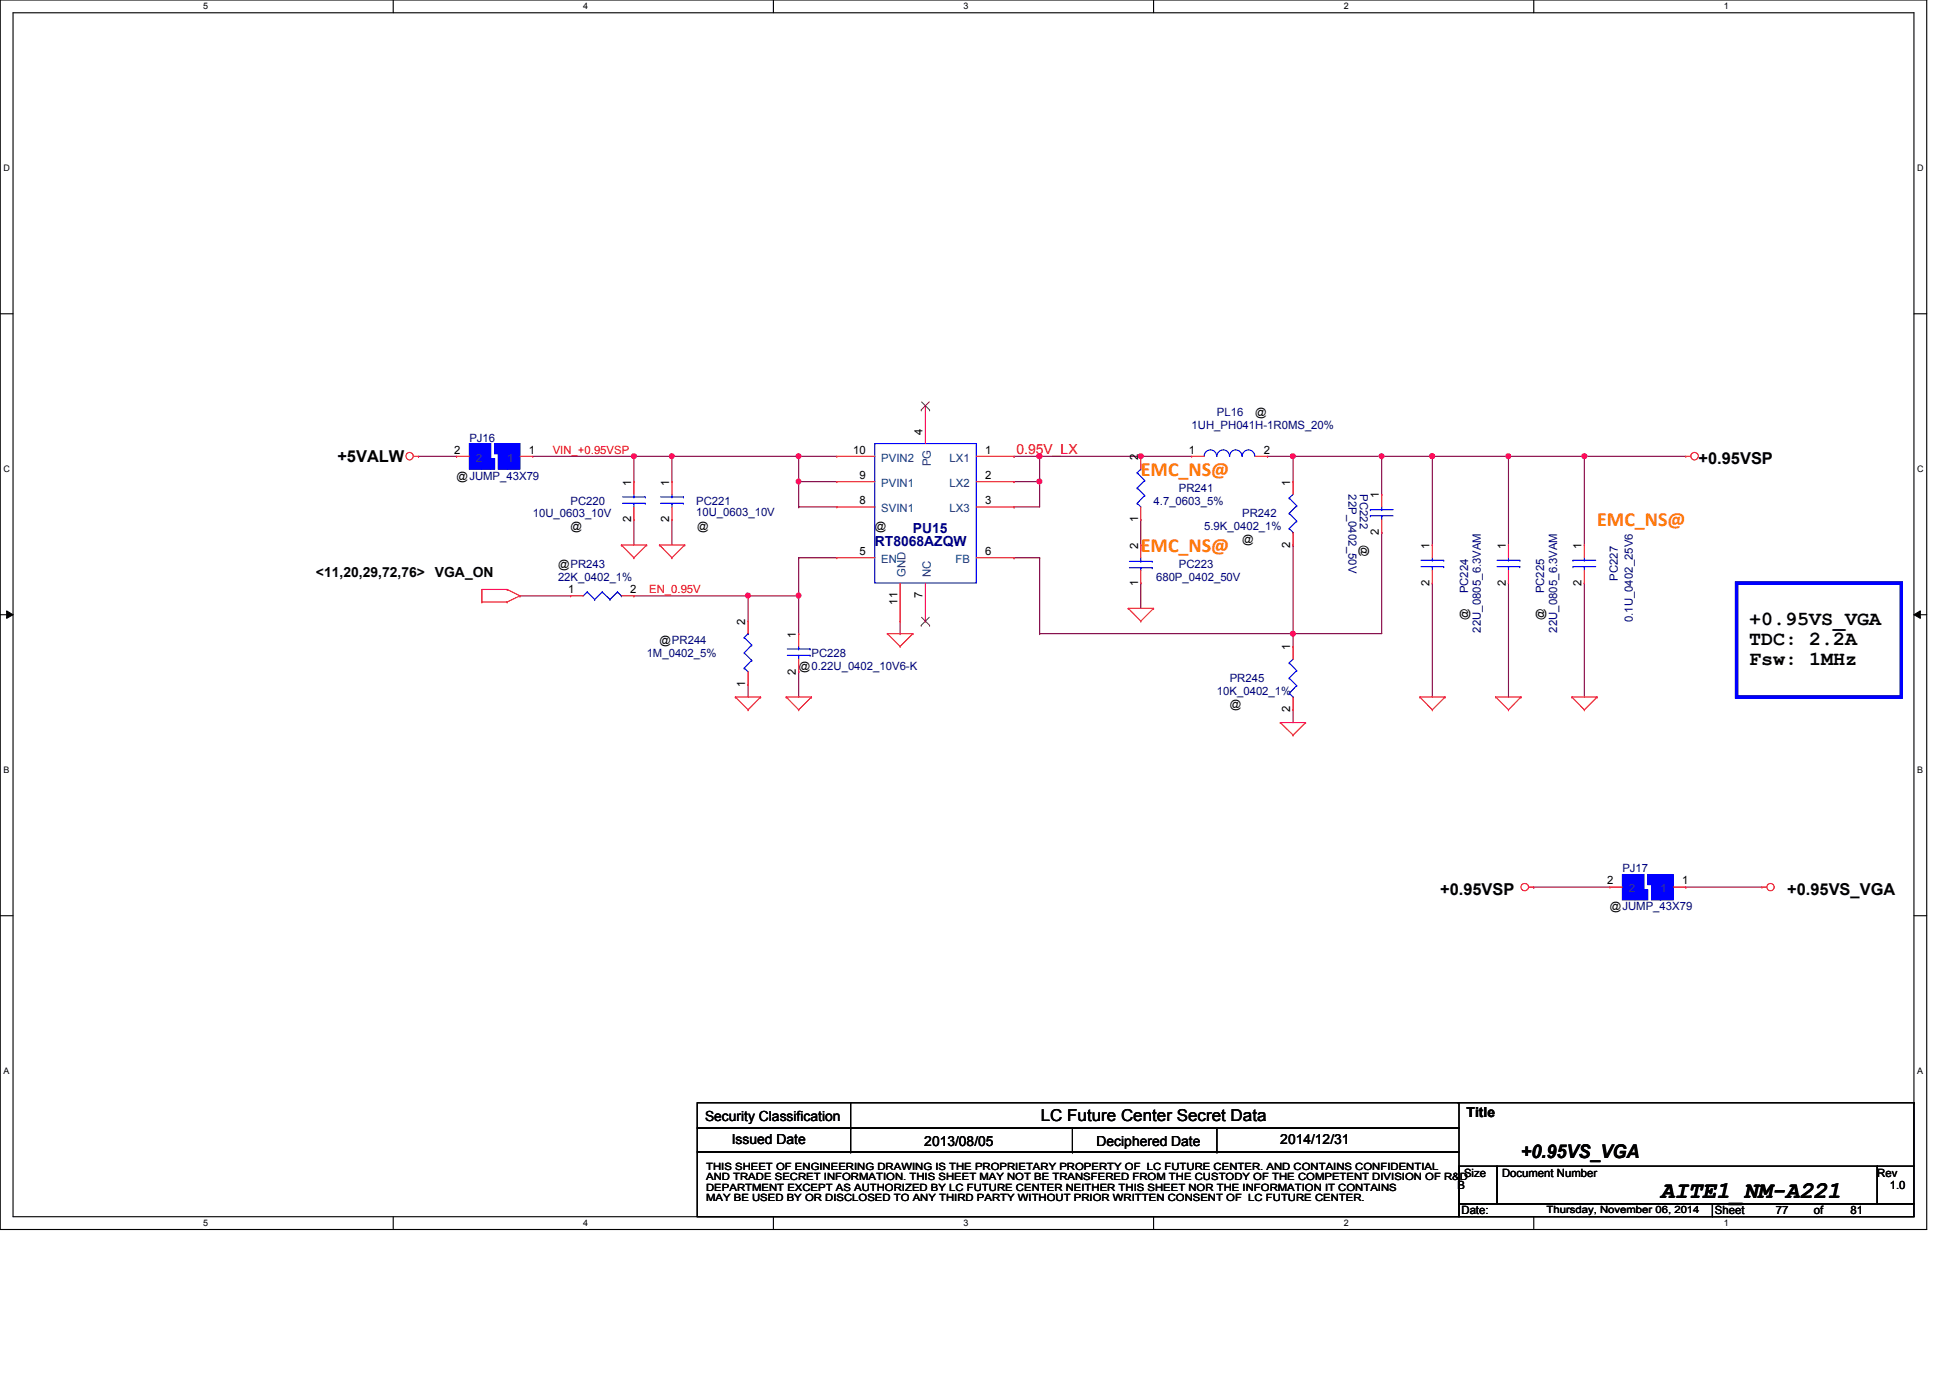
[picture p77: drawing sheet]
<svg xmlns="http://www.w3.org/2000/svg" width="297mm" height="210mm" viewBox="0 0 297 210" stroke-linecap="round" stroke-linejoin="round" font-family="sans-serif">
<defs><g id="words">
<text font-size="3.6" x="252.9" y="182.5">AITE1_NM-A221</text>
<g font-size="3" fill="#ff8000">
<text x="173.8" y="72.4">EMC_NS@</text>
<text x="243.3" y="80.1">EMC_NS@</text>
<text x="173.8" y="84">EMC_NS@</text>
</g>
<g font-size="3">
<text x="266.4" y="95.2">+0.95VS_VGA</text>
<text x="266.4" y="98.3">TDC: 2.2A</text>
<text x="266.4" y="101.3">Fsw: 1MHz</text>
</g>
<text font-size="2.9" x="231.7" y="176.4">+0.95VS_VGA</text>
<g font-size="2.5">
<text x="51.4" y="70.3">+5VALW</text>
<text x="258.7" y="70.7">+0.95VSP</text>
<text x="219.4" y="136.3">+0.95VSP</text>
<text x="272.2" y="136.3">+0.95VS_VGA</text>
<text x="158.5" y="170.8">LC Future Center Secret Data</text>
</g>
<text font-size="2.1" fill="#f00" x="154.9" y="69.1">0.95V_LX</text>
<g font-size="2.1" fill="#000080">
<text x="133.3" y="83.1">RT8068AZQW</text>
<text x="139.1" y="81.2">PU15</text>
</g>
<g font-size="2.1">
<text x="48.1" y="87.9">&lt;11,20,29,72,76&gt;</text>
<text x="66.2" y="87.9">VGA_ON</text>
<text x="107.4" y="170.7">Security Classification</text>
<text x="223.4" y="170.1">Title</text>
<text x="111.5" y="174.3">Issued Date</text>
<text x="140.8" y="174.5">2013/08/05</text>
<text x="167" y="174.5">Deciphered Date</text>
<text x="195" y="174.3">2014/12/31</text>
</g>
<g font-size="1.7" fill="#000080">
<text x="181.5" y="65.3">1UH_PH041H-1R0MS_20%</text>
<text x="185.4" y="63.4">PL16</text>
<text x="71.5" y="67.3">PJ16</text>
<text x="86.9" y="76.9">PC220</text>
<text x="106" y="76.9">PC221</text>
<text x="175.7" y="76.9">4.7_0603_5%</text>
<text x="179.6" y="75">PR241</text>
<text x="205.4" y="75.3" transform="rotate(90 205.4 75.3)">22P_0402_50V</text>
<text x="207.1" y="75.3" transform="rotate(90 207.1 75.3)">PC222</text>
<text x="81.1" y="78.8">10U_0603_10V</text>
<text x="106" y="78.7">10U_0603_10V</text>
<text x="183.4" y="80.8">5.9K_0402_1%</text>
<text x="189.2" y="78.8">PR242</text>
<text x="85" y="88.5">22K_0402_1%</text>
<text x="176.1" y="88.5">680P_0402_50V</text>
<text x="179.6" y="86.6">PC223</text>
<text x="246.4" y="88.4" transform="rotate(-90 246.4 88.4)">PC227</text>
<text x="223.6" y="90.3" transform="rotate(-90 223.6 90.3)">PC224</text>
<text x="235.2" y="90.3" transform="rotate(-90 235.2 90.3)">PC225</text>
<text x="248.7" y="94.8" transform="rotate(-90 248.7 94.8)">0.1U_0402_25V6</text>
<text x="98.5" y="100.1">1M_0402_5%</text>
<text x="123.6" y="100.1">PC228</text>
<text x="225.6" y="96.4" transform="rotate(-90 225.6 96.4)">22U_0805_6.3VAM</text>
<text x="237.2" y="96.4" transform="rotate(-90 237.2 96.4)">22U_0805_6.3VAM</text>
<text x="185.4" y="105.9">10K_0402_1%</text>
<text x="187.3" y="103.9">PR245</text>
<text x="247.1" y="132.9">PJ17</text>
</g>
<g font-size="1.7">
<text x="191.2" y="63.4">@</text>
<text x="69.2" y="69.1">2</text>
<text x="80.6" y="69.1">1</text>
<text x="130" y="69.1">10</text>
<text x="140.5" y="66.2" transform="rotate(-90 140.5 66.2)">4</text>
<text x="150.1" y="69.1">1</text>
<text x="173.4" y="70.1" transform="rotate(-90 173.4 70.1)">2</text>
<text x="181.1" y="69.1">1</text>
<text x="192.5" y="69.1">2</text>
<text x="69.6" y="73.1">@JUMP_43X79</text>
<text x="96.1" y="74" transform="rotate(-90 96.1 74)">1</text>
<text x="101.9" y="74" transform="rotate(-90 101.9 74)">1</text>
<text x="130.9" y="72.9">9</text>
<text x="130.9" y="76.8">8</text>
<text x="150.1" y="76.8">3</text>
<text x="150.1" y="72.9">2</text>
<text x="196.6" y="74" transform="rotate(-90 196.6 74)">1</text>
<text x="210.1" y="75.9" transform="rotate(-90 210.1 75.9)">1</text>
<text x="86.9" y="80.8">@</text>
<text x="96.1" y="79.5" transform="rotate(-90 96.1 79.5)">2</text>
<text x="101.9" y="79.5" transform="rotate(-90 101.9 79.5)">2</text>
<text x="106.2" y="80.8">@</text>
<text x="133.3" y="80.8">@</text>
<text x="173.4" y="83.6" transform="rotate(-90 173.4 83.6)">2</text>
<text x="173.4" y="79.5" transform="rotate(-90 173.4 79.5)">1</text>
<text x="189.2" y="82.7">@</text>
<text x="196.6" y="83.4" transform="rotate(-90 196.6 83.4)">2</text>
<text x="207.3" y="83" transform="rotate(90 207.3 83)">@</text>
<text x="210.1" y="81.5" transform="rotate(-90 210.1 81.5)">2</text>
<text x="217.8" y="83.6" transform="rotate(-90 217.8 83.6)">1</text>
<text x="229.4" y="83.6" transform="rotate(-90 229.4 83.6)">1</text>
<text x="240.9" y="83.6" transform="rotate(-90 240.9 83.6)">1</text>
<text x="85" y="86.6">@PR243</text>
<text x="130.9" y="84.5">5</text>
<text x="150.1" y="84.5">6</text>
<text x="173.4" y="89.2" transform="rotate(-90 173.4 89.2)">1</text>
<text x="217.8" y="89.2" transform="rotate(-90 217.8 89.2)">2</text>
<text x="229.4" y="89.2" transform="rotate(-90 229.4 89.2)">2</text>
<text x="240.9" y="89.2" transform="rotate(-90 240.9 89.2)">2</text>
<text x="86.5" y="90.3">1</text>
<text x="96" y="90.3">2</text>
<text x="113.5" y="95.2" transform="rotate(-90 113.5 95.2)">2</text>
<text x="136.7" y="92.1" transform="rotate(-90 136.7 92.1)">11</text>
<text x="140.5" y="91.1" transform="rotate(-90 140.5 91.1)">7</text>
<text x="223.6" y="94.4" transform="rotate(-90 223.6 94.4)">@</text>
<text x="235.2" y="94.4" transform="rotate(-90 235.2 94.4)">@</text>
<text x="100.5" y="98.1">@PR244</text>
<text x="121.2" y="97.1" transform="rotate(-90 121.2 97.1)">1</text>
<text x="196.6" y="99.1" transform="rotate(-90 196.6 99.1)">1</text>
<text x="113.5" y="104.6" transform="rotate(-90 113.5 104.6)">1</text>
<text x="121.2" y="102.7" transform="rotate(-90 121.2 102.7)">2</text>
<text x="121.7" y="102">@0.22U_0402_10V6-K</text>
<text x="187.3" y="107.8">@</text>
<text x="196.6" y="108.5" transform="rotate(-90 196.6 108.5)">2</text>
<text x="244.8" y="134.7">2</text>
<text x="256.2" y="134.7">1</text>
<text x="245.2" y="138.7">@JUMP_43X79</text>
<text x="223" y="179.2">Size</text>
<text x="228.8" y="179.2">Document Number</text>
<text x="286" y="179.2">Rev</text>
<text x="222" y="181.1">B</text>
<text x="222.6" y="185">Date:</text>
<text x="261.2" y="185">Sheet</text>
<text x="270.5" y="185">77</text>
<text x="276.3" y="185">of</text>
<text x="281.9" y="185">81</text>
<text x="287.9" y="181.1">1.0</text>
</g>
<g font-size="1.7" fill="#004080">
<text x="72.5" y="70.3">2</text>
<text x="77.3" y="70.3">1</text>
<text x="134.2" y="70.3">PVIN2</text>
<text x="141.8" y="71" transform="rotate(-90 141.8 71)">PG</text>
<text x="144.6" y="70.3">LX1</text>
<text x="134.2" y="74.2">PVIN1</text>
<text x="144.6" y="74.2">LX2</text>
<text x="134.2" y="78">SVIN1</text>
<text x="144.6" y="78">LX3</text>
<text x="134.2" y="85.8">EN</text>
<text x="137.9" y="87.8" transform="rotate(-90 137.9 87.8)">GND</text>
<text x="141.8" y="87.8" transform="rotate(-90 141.8 87.8)">NC</text>
<text x="145.5" y="85.8">FB</text>
<text x="248.1" y="135.9">2</text>
<text x="252.9" y="135.9">1</text>
</g>
<g font-size="1.7" fill="#f00">
<text x="84.2" y="69.1">VIN_+0.95VSP</text>
<text x="98.9" y="90.4">EN_0.95V</text>
</g>
<g font-size="1.5">
<text x="107.6" y="178.2">THIS SHEET OF ENGINEERING DRAWING IS THE PROPRIETARY PROPERTY OF LC FUTURE CENTER. AND CONTAINS CONFIDENTIAL</text>
<text x="107.6" y="179.8">AND TRADE SECRET INFORMATION. THIS SHEET MAY NOT BE TRANSFERED FROM THE CUSTODY OF THE COMPETENT DIVISION OF R&amp;D</text>
<text x="107.6" y="181.4">DEPARTMENT EXCEPT AS AUTHORIZED BY LC FUTURE CENTER NEITHER THIS SHEET NOR THE INFORMATION IT CONTAINS</text>
<text x="107.6" y="182.9">MAY BE USED BY OR DISCLOSED TO ANY THIRD PARTY WITHOUT PRIOR WRITTEN CONSENT OF LC FUTURE CENTER.</text>
<text x="235.6" y="184.8">Thursday, November 06, 2014</text>
</g>
<g font-size="1.4">
<text x="30.9" y="1.4">5</text>
<text x="88.9" y="1.4">4</text>
<text x="146.8" y="1.4">3</text>
<text x="204.7" y="1.4">2</text>
<text x="262.6" y="1.4">1</text>
<text x=".5" y="26.1">D</text>
<text x="292.1" y="26.1">D</text>
<text x=".5" y="71.9">C</text>
<text x="292.1" y="71.9">C</text>
<text x=".5" y="117.8">B</text>
<text x="292.1" y="117.8">B</text>
<text x=".5" y="163.6">A</text>
<text x="292.1" y="163.6">A</text>
<text x="30.9" y="186.8">5</text>
<text x="88.9" y="186.8">4</text>
<text x="146.8" y="186.8">3</text>
<text x="204.7" y="186.8">2</text>
<text x="262.6" y="186.8">1</text>
</g>
</g></defs>
<path d="M0 0h293.5v187.3h-293.5zM2 1.9h289.5v183.4h-289.5z" fill="none" stroke="#000" stroke-width=".17"/>
<g fill="#fff">
<path d="M30.9 .2h.8v1.5h-.8z"/>
<path d="M30.9 185.5h.8v1.6h-.8z"/>
</g>
<path d="M59.9 0v1.9M59.9 185.3v2" fill="none" stroke="#000" stroke-width=".17"/>
<g fill="#fff">
<path d="M88.9 .2h.7v1.5h-.7z"/>
<path d="M88.9 185.5h.7v1.6h-.7z"/>
</g>
<path d="M117.8 0v1.9M117.8 185.3v2" fill="none" stroke="#000" stroke-width=".17"/>
<g fill="#fff">
<path d="M146.8 .2h.7v1.5h-.7z"/>
<path d="M146.8 185.5h.7v1.6h-.7z"/>
</g>
<path d="M175.7 0v1.9M175.7 185.3v2" fill="none" stroke="#000" stroke-width=".17"/>
<g fill="#fff">
<path d="M204.7 .2h.7v1.5h-.7z"/>
<path d="M204.7 185.5h.7v1.6h-.7z"/>
</g>
<path d="M233.6 0v1.9M233.6 185.3v2" fill="none" stroke="#000" stroke-width=".17"/>
<g fill="#fff">
<path d="M262.6 .2h.8v1.5h-.8z"/>
<path d="M262.6 185.5h.8v1.6h-.8z"/>
<path d="M.5 24.8h1v1.6h-1z"/>
<path d="M292.1 24.8h.9v1.6h-.9z"/>
<path d="M.5 70.7h1v1.5h-1z"/>
<path d="M292.1 70.7h.9v1.5h-.9z"/>
</g>
<path d="M0 47.8h2M291.5 47.8h2" fill="none" stroke="#000" stroke-width=".17"/>
<g fill="#fff">
<path d="M.5 116.5h.9v1.6h-.9z"/>
<path d="M292.1 116.5h.8v1.6h-.8z"/>
</g>
<path d="M0 93.6h2M291.5 93.6h2" fill="none" stroke="#000" stroke-width=".17"/>
<path d="M1 93l1 .6-1 .6zM291.5 93.6l1-.6v1.2z" fill="#000"/>
<path d="M1 93l1 .6-1 .6zM291.5 93.6l1-.6v1.2z" fill="none" stroke="#000" stroke-width=".15"/>
<g fill="#fff">
<path d="M.5 162.4h.9v1.5h-.9z"/>
<path d="M292.1 162.4h.8v1.5h-.8z"/>
</g>
<path d="M0 139.5h2M291.5 139.5h2" fill="none" stroke="#000" stroke-width=".17"/>
<path d="M264.5 88.8h25.1v17.4h-25.1z" fill="none" stroke="#00f" stroke-width=".55"/>
<path d="M154.5 77.2h.1M158.4 73.4h.1M158.4 73.4v3.8h-3.9" fill="none" stroke="#800040" stroke-width=".17"/>
<circle cx="158.3" cy="73.3" r=".37" fill="#f0f"/>
<circle cx="158.3" cy="73.3" r=".37" fill="none" stroke="#f0f" stroke-width=".17"/>
<path d="M197 83h.1M197 83v13.5M197 108.1h.1M197 108.1v2" fill="none" stroke="#800040" stroke-width=".17"/>
<circle cx="196.9" cy="96.5" r=".38" fill="#f0f"/>
<circle cx="196.9" cy="96.5" r=".38" fill="none" stroke="#f0f" stroke-width=".17"/>
<path d="M121.7 77.2h.1M121.7 77.2h5.8M197 69.5h.1M197 69.5h13.5M154.5 85h.1M154.5 85h3.9M158.4 85h.1M158.4 85v11.5" fill="none" stroke="#800040" stroke-width=".17"/>
<circle cx="196.9" cy="69.5" r=".37" fill="#f0f"/>
<circle cx="196.9" cy="69.5" r=".37" fill="none" stroke="#f0f" stroke-width=".17"/>
<path d="M121.7 69.5h.1M121.7 69.5v3.9M193.1 69.5h.1M193.1 69.5h3.9M210.5 69.5h.1M210.5 69.5v5.8M210.5 69.5h7.7M197 96.5h.1M197 96.5h13.5" fill="none" stroke="#800040" stroke-width=".17"/>
<circle cx="218.2" cy="69.5" r=".37" fill="#f0f"/>
<circle cx="218.2" cy="69.5" r=".37" fill="none" stroke="#f0f" stroke-width=".17"/>
<circle cx="210.4" cy="69.5" r=".37" fill="#f0f"/>
<circle cx="210.4" cy="69.5" r=".37" fill="none" stroke="#f0f" stroke-width=".17"/>
<path d="M121.7 73.4h.1M121.7 73.4v3.8M154.5 73.4h.1M154.5 69.5h.1M154.5 73.4h3.9M154.5 69.5h3.9M210.5 81.1h.1M210.5 81.1v15.4" fill="none" stroke="#800040" stroke-width=".17"/>
<circle cx="121.6" cy="73.3" r=".37" fill="#f0f"/>
<circle cx="121.6" cy="73.3" r=".37" fill="none" stroke="#f0f" stroke-width=".17"/>
<path d="M121.7 73.4h.1M121.7 73.4h5.8M173.8 69.5h.1M173.8 69.5h7.7M197 69.5h.1M197 69.5v3.9" fill="none" stroke="#800040" stroke-width=".17"/>
<circle cx="173.8" cy="69.5" r=".37" fill="#f0f"/>
<circle cx="173.8" cy="69.5" r=".37" fill="none" stroke="#f0f" stroke-width=".17"/>
<path d="M158.4 69.5h.1M158.4 69.5v3.9" fill="none" stroke="#800040" stroke-width=".17"/>
<circle cx="158.3" cy="69.5" r=".37" fill="#f0f"/>
<circle cx="158.3" cy="69.5" r=".37" fill="none" stroke="#f0f" stroke-width=".17"/>
<path d="M218.2 69.5h.1M218.2 69.5v13.5M218.2 88.8h.1M218.2 88.8v17.4M229.8 88.8h.1M229.8 88.8v17.4" fill="none" stroke="#800040" stroke-width=".17"/>
<circle cx="218.2" cy="69.5" r=".37" fill="#f0f"/>
<circle cx="218.2" cy="69.5" r=".37" fill="none" stroke="#f0f" stroke-width=".17"/>
<path d="M114 90.8h.1M121.7 85h.1M121.7 85v5.8h-7.7" fill="none" stroke="#800040" stroke-width=".17"/>
<circle cx="121.6" cy="90.7" r=".38" fill="#f0f"/>
<circle cx="121.6" cy="90.7" r=".38" fill="none" stroke="#f0f" stroke-width=".17"/>
<path d="M218.2 69.5h.1M218.2 69.5h11.6" fill="none" stroke="#800040" stroke-width=".17"/>
<circle cx="229.8" cy="69.5" r=".37" fill="#f0f"/>
<circle cx="229.8" cy="69.5" r=".37" fill="none" stroke="#f0f" stroke-width=".17"/>
<g fill="none" stroke="#800040" stroke-width=".17">
<path d="M121.7 69.5h.1M121.7 69.5h5.8M229.8 69.5h.1M229.8 69.5v13.5M79.2 90.8h.1M79.2 90.8h7.7M121.7 85h.1M121.7 90.8h.1M121.7 90.8v5.7M121.7 85h5.8M197 96.5h.1M197 96.5v2"/>
<path d="M121.7 102.3h.1M121.7 102.3v3.9"/>
</g>
<circle cx="121.6" cy="69.5" r=".37" fill="#f0f"/>
<circle cx="121.6" cy="69.5" r=".37" fill="none" stroke="#f0f" stroke-width=".17"/>
<path d="M114 90.8h.1M114 90.8v3.8M114 104.3h.1M114 104.3v1.9" fill="none" stroke="#800040" stroke-width=".17"/>
<circle cx="113.9" cy="90.7" r=".38" fill="#f0f"/>
<circle cx="113.9" cy="90.7" r=".38" fill="none" stroke="#f0f" stroke-width=".17"/>
<g fill="none" stroke="#800040" stroke-width=".17">
<path d="M173.8 79.2h.1M173.8 79.2v3.8M229.8 69.5h.1M229.8 69.5h27M241.3 69.5h.1M241.3 69.5v13.5M96.6 90.8h.1M96.6 90.8h17.4M158.4 96.5h.1M158.4 96.5h38.6M173.8 88.8h.1M173.8 88.8v3.9"/>
<path d="M241.3 88.8h.1M241.3 88.8v17.4"/>
</g>
<circle cx="241.3" cy="69.5" r=".37" fill="#f0f"/>
<circle cx="241.3" cy="69.5" r=".37" fill="none" stroke="#f0f" stroke-width=".17"/>
<path d="M158.4 69.5h.1M158.4 69.5h15.4" fill="none" stroke="#800040" stroke-width=".17"/>
<circle cx="158.3" cy="69.5" r=".37" fill="#f0f"/>
<circle cx="158.3" cy="69.5" r=".37" fill="none" stroke="#f0f" stroke-width=".17"/>
<path d="M63.8 69.5h.1M63.8 69.5h5.8M96.6 69.5h.1M96.6 69.5v3.9M233.6 135.1h.1M233.6 135.1h11.6M256.8 135.1h.1M256.8 135.1h11.6" fill="none" stroke="#800040" stroke-width=".17"/>
<circle cx="96.6" cy="69.5" r=".37" fill="#f0f"/>
<circle cx="96.6" cy="69.5" r=".37" fill="none" stroke="#f0f" stroke-width=".17"/>
<path d="M81.1 69.5h40.6M96.6 79.2h.1M96.6 69.5h.1M96.6 79.2v3.8M102.4 69.5h.1M102.4 79.2h.1M102.4 69.5v3.9M102.4 79.2v3.8M121.7 69.5h.1M137.1 96.5h.1M137.1 94.6v1.9" fill="none" stroke="#800040" stroke-width=".17"/>
<circle cx="102.3" cy="69.5" r=".37" fill="#f0f"/>
<circle cx="102.3" cy="69.5" r=".37" fill="none" stroke="#f0f" stroke-width=".17"/>
<g fill="none" stroke="#f00" stroke-width=".17">
<path d="M63 69.5h.8M63.8 69.5h.1M96.6 73.4h.1M96.6 79.2h.1M96.6 73.4v1.9M96.6 77.2v2M127.5 73.4h.1M127.5 77.2h.1M127.5 69.5h.1M127.5 69.5h5.8M127.5 77.2h5.8M127.5 73.4h5.8"/>
<path d="M141 61.8h.1M141 61.8v5.8M148.7 69.5h5.8M148.7 77.2h5.8M148.7 73.4h5.8M154.5 77.2h.1M154.5 73.4h.1M154.5 69.5h.1M173.8 79.2h.1M173.8 69.5h.1M173.8 69.5v2M173.8 77.2v2"/>
<path d="M181.5 69.5h.1M181.5 69.5h1.9M191.2 69.5h1.9M193.1 69.5h.1M256.8 69.5h.1M256.8 69.5h.8M73.4 89.8h.1M73.4 91.7h.1M73.4 89.8h3.9M73.4 89.8v1.9M73.4 91.7h3.9M77.3 89.8h.1"/>
<path d="M77.3 91.7h.1M77.3 89.8l1.9 1M79.2 90.8h.1M79.2 90.8l-1.9 .9M94.7 83h.1M94.7 83h3.8M94.7 83l1.9 2M96.6 85h.1M98.5 83h.1M98.5 83l-1.9 2M100.5 83h.1M100.5 83h3.8"/>
<path d="M100.5 83l1.9 2M102.4 85h.1M104.3 83h.1M104.3 83l-1.9 2M121.7 96.5h.1M121.7 96.5v2M127.5 85h.1M127.5 85h5.8M135.2 96.5h.1M135.2 96.5h3.9M135.2 96.5l1.9 2M137.1 98.5h.1"/>
<path d="M137.1 94.6h.1M137.1 88.8v5.8M139.1 96.5h.1M139.1 96.5l-2 2M141 94.6h.1M141 88.8v5.8M148.7 85h5.8M154.5 85h.1M171.9 92.7h.1M171.9 92.7h3.8M171.9 92.7l1.9 1.9M173.8 94.6h.1"/>
<path d="M173.8 88.8h.1M173.8 83h.1M173.8 83v2M173.8 86.9v1.9M175.7 92.7h.1M175.7 92.7l-1.9 1.9M197 98.5h.1M197 98.5v1.9M112 106.2h.1M112 106.2h3.9M112 106.2l2 1.9M114 108.1h.1"/>
<path d="M115.9 106.2h.1M115.9 106.2l-1.9 1.9M119.8 106.2h.1M119.8 106.2h3.8M119.8 106.2l1.9 1.9M121.7 108.1h.1M121.7 102.3h.1M121.7 100.4v1.9M123.6 106.2h.1M123.6 106.2l-1.9 1.9M195 110.1h.1M195 110.1h3.9"/>
<path d="M195 110.1l2 1.9M197 112h.1M197 108.1h.1M197 106.2v1.9M198.9 110.1h.1M198.9 110.1l-1.9 1.9M216.3 106.2h.1M216.3 106.2h3.8M216.3 106.2l1.9 1.9M218.2 108.1h.1M220.1 106.2h.1M220.1 106.2l-1.9 1.9"/>
<path d="M227.8 106.2h.1M227.8 106.2h3.9M227.8 106.2l2 1.9M229.8 108.1h.1M231.7 106.2h.1M231.7 106.2l-1.9 1.9M239.4 106.2h.1M239.4 106.2h3.9M239.4 106.2l1.9 1.9M241.3 108.1h.1M243.3 106.2h.1M243.3 106.2l-2 1.9"/>
<path d="M232.9 135.1h.7M233.6 135.1h.1M268.4 135.1h.1M268.4 135.1h.8"/>
<circle cx="62.4" cy="69.5" r=".56"/>
<circle cx="258.1" cy="69.5" r=".57"/>
<circle cx="232.3" cy="135.1" r=".56"/>
<circle cx="269.7" cy="135.1" r=".56"/>
</g>
<g fill="none" stroke="#000" stroke-width=".17">
<path d="M106.2 168h116v3.8h-116zM106.2 171.8h116v3.7h-116zM106.2 175.5h116v9.8h-116zM129.6 171.8h.1M129.6 175.5h.1M129.6 168v7.5M163.4 175.5h.1M163.4 171.8v3.7M185.4 175.5h.1M185.4 171.8v3.7M222 168h69.5M222.2 177.6h5.8v5.8h-5.8z"/>
<path d="M228 177.6h58v5.8h-58zM286 177.6h5.5v5.8h-5.5zM291.5 168h.1M291.5 168v9.6M222.2 183.4h38.7v1.9h-38.7zM260.9 183.4h30.6v1.9h-30.6z"/>
</g>
<g fill="none" stroke="#00f" stroke-width=".17">
<path d="M94.8 76.7h3.5M94.8 75.7h3.5M96.6 75.7h.1M96.6 76.7h.1M96.6 75.3v.4M96.6 76.7v.5M98.3 76.7h.1M98.3 75.7h.1M133.3 67.6h15.4v21.2h-15.4zM173.2 76.7h.1M173.2 74.3h.1M173.2 72h.1"/>
<path d="M173.2 76.7l.6 .5M173.2 74.3l1.2 1.2M173.2 72l1.2 1.2M173.8 71.5h.1M173.8 71.5l-.6 .5M174.4 75.5h.1M174.4 73.2h.1M174.4 75.5l-1.2 1.2M174.4 73.2l-1.2 1.1M183.4 69.5a.95 .95 0 0 1 1-1 .95 .95 0 0 1 .9 1M185.4 69.5a.95 .95 0 0 1 .9-1 .95 .95 0 0 1 1 1M187.3 69.5a.93 .93 0 0 1 1-1 .93 .93 0 0 1 .9 1"/>
<path d="M189.2 69.5a.95 .95 0 0 1 1-1 .95 .95 0 0 1 .9 1M119.9 99.8h3.5M119.9 98.8h3.5M121.7 98.8h.1M121.7 99.8h.1M121.7 98.5v.3M121.7 99.8v.6M123.4 99.8h.1M123.4 98.8h.1M172 85.5h3.5M172 86.5h3.5M173.8 86.5h.1"/>
<path d="M173.8 85.5h.1M173.8 85v.5M173.8 86.5v.4M175.5 85.5h.1M175.5 86.5h.1M196.4 101h.1M196.4 103.3h.1M196.4 105.6h.1M196.4 101l1.1 1.2M196.4 103.3l1.1 1.1M196.4 105.6l.6 .6M197 106.2h.1"/>
<path d="M197 100.4l-.6 .6M197.5 102.2h.1M197.5 104.4h.1M197.5 102.2l-1.1 1.1M197.5 104.4l-1.1 1.2"/>
</g>
<path d="M140.3 62.4h.1M140.4 61.2l1.2 1.2M141.6 61.2l-1.3 1.2M141.6 62.4h.1M140.3 95.2h.1M140.4 94l1.2 1.2M141.6 94l-1.3 1.2M141.6 95.2h.1" fill="none" stroke="#804000" stroke-width=".15"/>
<path d="M252.9 133.2h2v3.9h-2z" fill-rule="evenodd" fill="#00f"/>
<path d="M252.9 133.2h2v3.9h-2z" fill="none" stroke="#00f" stroke-width=".17"/>
<path d="M251.6 133.2h1.3v3.9h-1.3z" fill-rule="evenodd" fill="#00f"/>
<path d="M251.6 133.2h1.3v3.9h-1.3z" fill="none" stroke="#00f" stroke-width=".17"/>
<path d="M251 133.2h.6v1.5h-.6z" fill-rule="evenodd" fill="#00f"/>
<path d="M251 133.2h.6v1.5h-.6z" fill="none" stroke="#00f" stroke-width=".17"/>
<path d="M250.4 135.6h.6v1.5h-.6z" fill-rule="evenodd" fill="#00f"/>
<path d="M250.4 135.6h.6v1.5h-.6z" fill="none" stroke="#00f" stroke-width=".17"/>
<path d="M249.1 133.2h1.3v3.9h-1.3z" fill-rule="evenodd" fill="#00f"/>
<path d="M249.1 133.2h1.3v3.9h-1.3z" fill="none" stroke="#00f" stroke-width=".17"/>
<path d="M247.1 133.2h2v3.9h-2z" fill-rule="evenodd" fill="#00f"/>
<path d="M247.1 133.2h2v3.9h-2z" fill="none" stroke="#00f" stroke-width=".17"/>
<path d="M245.2 135.1h.1M245.2 135.1h1.9M254.9 135.1h1.9M256.8 135.1h.1" fill="none" stroke="#f00" stroke-width=".17"/>
<path d="M77.3 67.6h1.9v3.9h-1.9z" fill-rule="evenodd" fill="#00f"/>
<path d="M77.3 67.6h1.9v3.9h-1.9z" fill="none" stroke="#00f" stroke-width=".17"/>
<path d="M75.9 67.6h1.4v3.9h-1.4z" fill-rule="evenodd" fill="#00f"/>
<path d="M75.9 67.6h1.4v3.9h-1.4z" fill="none" stroke="#00f" stroke-width=".17"/>
<path d="M75.3 67.6h.6v1.5h-.6z" fill-rule="evenodd" fill="#00f"/>
<path d="M75.3 67.6h.6v1.5h-.6z" fill="none" stroke="#00f" stroke-width=".17"/>
<path d="M74.8 69.9h.5v1.6h-.5z" fill-rule="evenodd" fill="#00f"/>
<path d="M74.8 69.9h.5v1.6h-.5z" fill="none" stroke="#00f" stroke-width=".17"/>
<path d="M73.4 67.6h1.4v3.9h-1.4z" fill-rule="evenodd" fill="#00f"/>
<path d="M73.4 67.6h1.4v3.9h-1.4z" fill="none" stroke="#00f" stroke-width=".17"/>
<path d="M71.5 67.6h1.9v3.9h-1.9z" fill-rule="evenodd" fill="#00f"/>
<g fill="none" stroke="#00f" stroke-width=".17">
<path d="M71.5 67.6h1.9v3.9h-1.9zM100.6 76.7h3.5M100.6 75.7h3.5M102.4 75.7h.1M102.4 76.7h.1M102.4 75.3v.4M102.4 76.7v.5M104.1 76.7h.1M104.1 75.7h.1M196.4 75.9h.1M196.4 78.2h.1M196.4 75.9l1.1 1.1"/>
<path d="M196.4 78.2l1.1 1.2M197 75.3l-.6 .6M197.5 77h.1M197.5 79.4h.1M197.5 77l-1.1 1.2M197.5 79.4l-1.1 1.1M208.7 78.6h.1M208.7 77.6h.1M208.7 78.6h3.5M208.7 77.6h3.5M210.5 77.6h.1M210.5 78.6h.1"/>
<path d="M210.5 77.2v.4M210.5 78.6v.6M89.4 90.2h.1M89.4 90.2l-.5 .6M89.4 90.2l1.2 1.1M90.6 91.3h.1M91.7 90.2h.1M91.7 90.2l-1.1 1.1M91.7 90.2l1.2 1.1M92.9 91.3h.1M94.1 90.2h.1M94.1 90.2l-1.2 1.1"/>
<path d="M94.1 90.2l.6 .6M94.7 90.8h.1M113.4 99.4h.1M113.4 97.1h.1M113.4 99.4l1.1 1.2M113.4 97.1l1.1 1.2M114 96.5h.1M114 96.5l-.6 .6M114.5 98.3h.1M114.5 98.3l-1.1 1.1M196.4 80.5h.1M196.4 80.5l.6 .6"/>
<path d="M197 81.1h.1M216.4 86.3h3.5M216.4 85.3h3.5M218.2 85.3h.1M218.2 86.3h.1M218.2 85v.3M218.2 86.3v.6M219.9 86.3h.1M219.9 85.3h.1M228 86.3h3.5M228 85.3h3.5M229.8 85.3h.1"/>
<path d="M229.8 86.3h.1M229.8 85v.3M229.8 86.3v.6M231.5 86.3h.1M231.5 85.3h.1M239.6 86.3h.1M239.6 85.3h.1M239.6 86.3h3.5M239.6 85.3h3.5M241.3 85.3h.1M241.3 86.3h.1M241.3 85v.3"/>
<path d="M241.3 86.3v.6M113.4 101.8h.1M113.4 101.8l.6 .5M114.5 100.6h.1M114.5 100.6l-1.1 1.2"/>
</g>
<g fill="none" stroke="#f00" stroke-width=".17">
<path d="M69.6 69.5h.1M69.6 69.5h1.9M79.2 69.5h1.9M81.1 69.5h.1M102.4 73.4h.1M102.4 79.2h.1M102.4 73.4v1.9M102.4 77.2v2M197 73.4h.1M197 73.4v1.9M210.5 75.3h.1M210.5 75.3v1.9"/>
<path d="M210.5 79.2v1.9M86.9 90.8h.1M86.9 90.8h2M94.7 90.8h1.9M96.6 90.8h.1M114 94.6h.1M114 94.6v1.9M197 83h.1M197 81.1v1.9M210.5 81.1h.1M218.2 83h.1M218.2 88.8h.1"/>
<path d="M218.2 83v2M218.2 86.9v1.9M229.8 83h.1M229.8 88.8h.1M229.8 83v2M229.8 86.9v1.9M241.3 83h.1M241.3 88.8h.1M241.3 83v2M241.3 86.9v1.9M114 104.3h.1M114 102.3v2"/>
</g>
<circle cx="158.3" cy="73.3" r=".37" fill="#f0f"/>
<circle cx="158.3" cy="73.3" r=".37" fill="none" stroke="#f0f" stroke-width=".17"/>
<circle cx="196.9" cy="96.5" r=".38" fill="#f0f"/>
<circle cx="196.9" cy="96.5" r=".38" fill="none" stroke="#f0f" stroke-width=".17"/>
<circle cx="196.9" cy="69.5" r=".37" fill="#f0f"/>
<circle cx="196.9" cy="69.5" r=".37" fill="none" stroke="#f0f" stroke-width=".17"/>
<circle cx="218.2" cy="69.5" r=".37" fill="#f0f"/>
<circle cx="218.2" cy="69.5" r=".37" fill="none" stroke="#f0f" stroke-width=".17"/>
<circle cx="210.4" cy="69.5" r=".37" fill="#f0f"/>
<circle cx="210.4" cy="69.5" r=".37" fill="none" stroke="#f0f" stroke-width=".17"/>
<circle cx="121.6" cy="73.3" r=".37" fill="#f0f"/>
<circle cx="121.6" cy="73.3" r=".37" fill="none" stroke="#f0f" stroke-width=".17"/>
<circle cx="173.8" cy="69.5" r=".37" fill="#f0f"/>
<circle cx="173.8" cy="69.5" r=".37" fill="none" stroke="#f0f" stroke-width=".17"/>
<circle cx="158.3" cy="69.5" r=".37" fill="#f0f"/>
<circle cx="158.3" cy="69.5" r=".37" fill="none" stroke="#f0f" stroke-width=".17"/>
<circle cx="218.2" cy="69.5" r=".37" fill="#f0f"/>
<circle cx="218.2" cy="69.5" r=".37" fill="none" stroke="#f0f" stroke-width=".17"/>
<circle cx="121.6" cy="90.7" r=".38" fill="#f0f"/>
<circle cx="121.6" cy="90.7" r=".38" fill="none" stroke="#f0f" stroke-width=".17"/>
<circle cx="229.8" cy="69.5" r=".37" fill="#f0f"/>
<circle cx="229.8" cy="69.5" r=".37" fill="none" stroke="#f0f" stroke-width=".17"/>
<circle cx="121.6" cy="69.5" r=".37" fill="#f0f"/>
<circle cx="121.6" cy="69.5" r=".37" fill="none" stroke="#f0f" stroke-width=".17"/>
<circle cx="113.9" cy="90.7" r=".38" fill="#f0f"/>
<circle cx="113.9" cy="90.7" r=".38" fill="none" stroke="#f0f" stroke-width=".17"/>
<circle cx="241.3" cy="69.5" r=".37" fill="#f0f"/>
<circle cx="241.3" cy="69.5" r=".37" fill="none" stroke="#f0f" stroke-width=".17"/>
<circle cx="158.3" cy="69.5" r=".37" fill="#f0f"/>
<circle cx="158.3" cy="69.5" r=".37" fill="none" stroke="#f0f" stroke-width=".17"/>
<circle cx="96.6" cy="69.5" r=".37" fill="#f0f"/>
<circle cx="96.6" cy="69.5" r=".37" fill="none" stroke="#f0f" stroke-width=".17"/>
<circle cx="102.3" cy="69.5" r=".37" fill="#f0f"/>
<circle cx="102.3" cy="69.5" r=".37" fill="none" stroke="#f0f" stroke-width=".17"/>
<use href="#words"/>
</svg>
